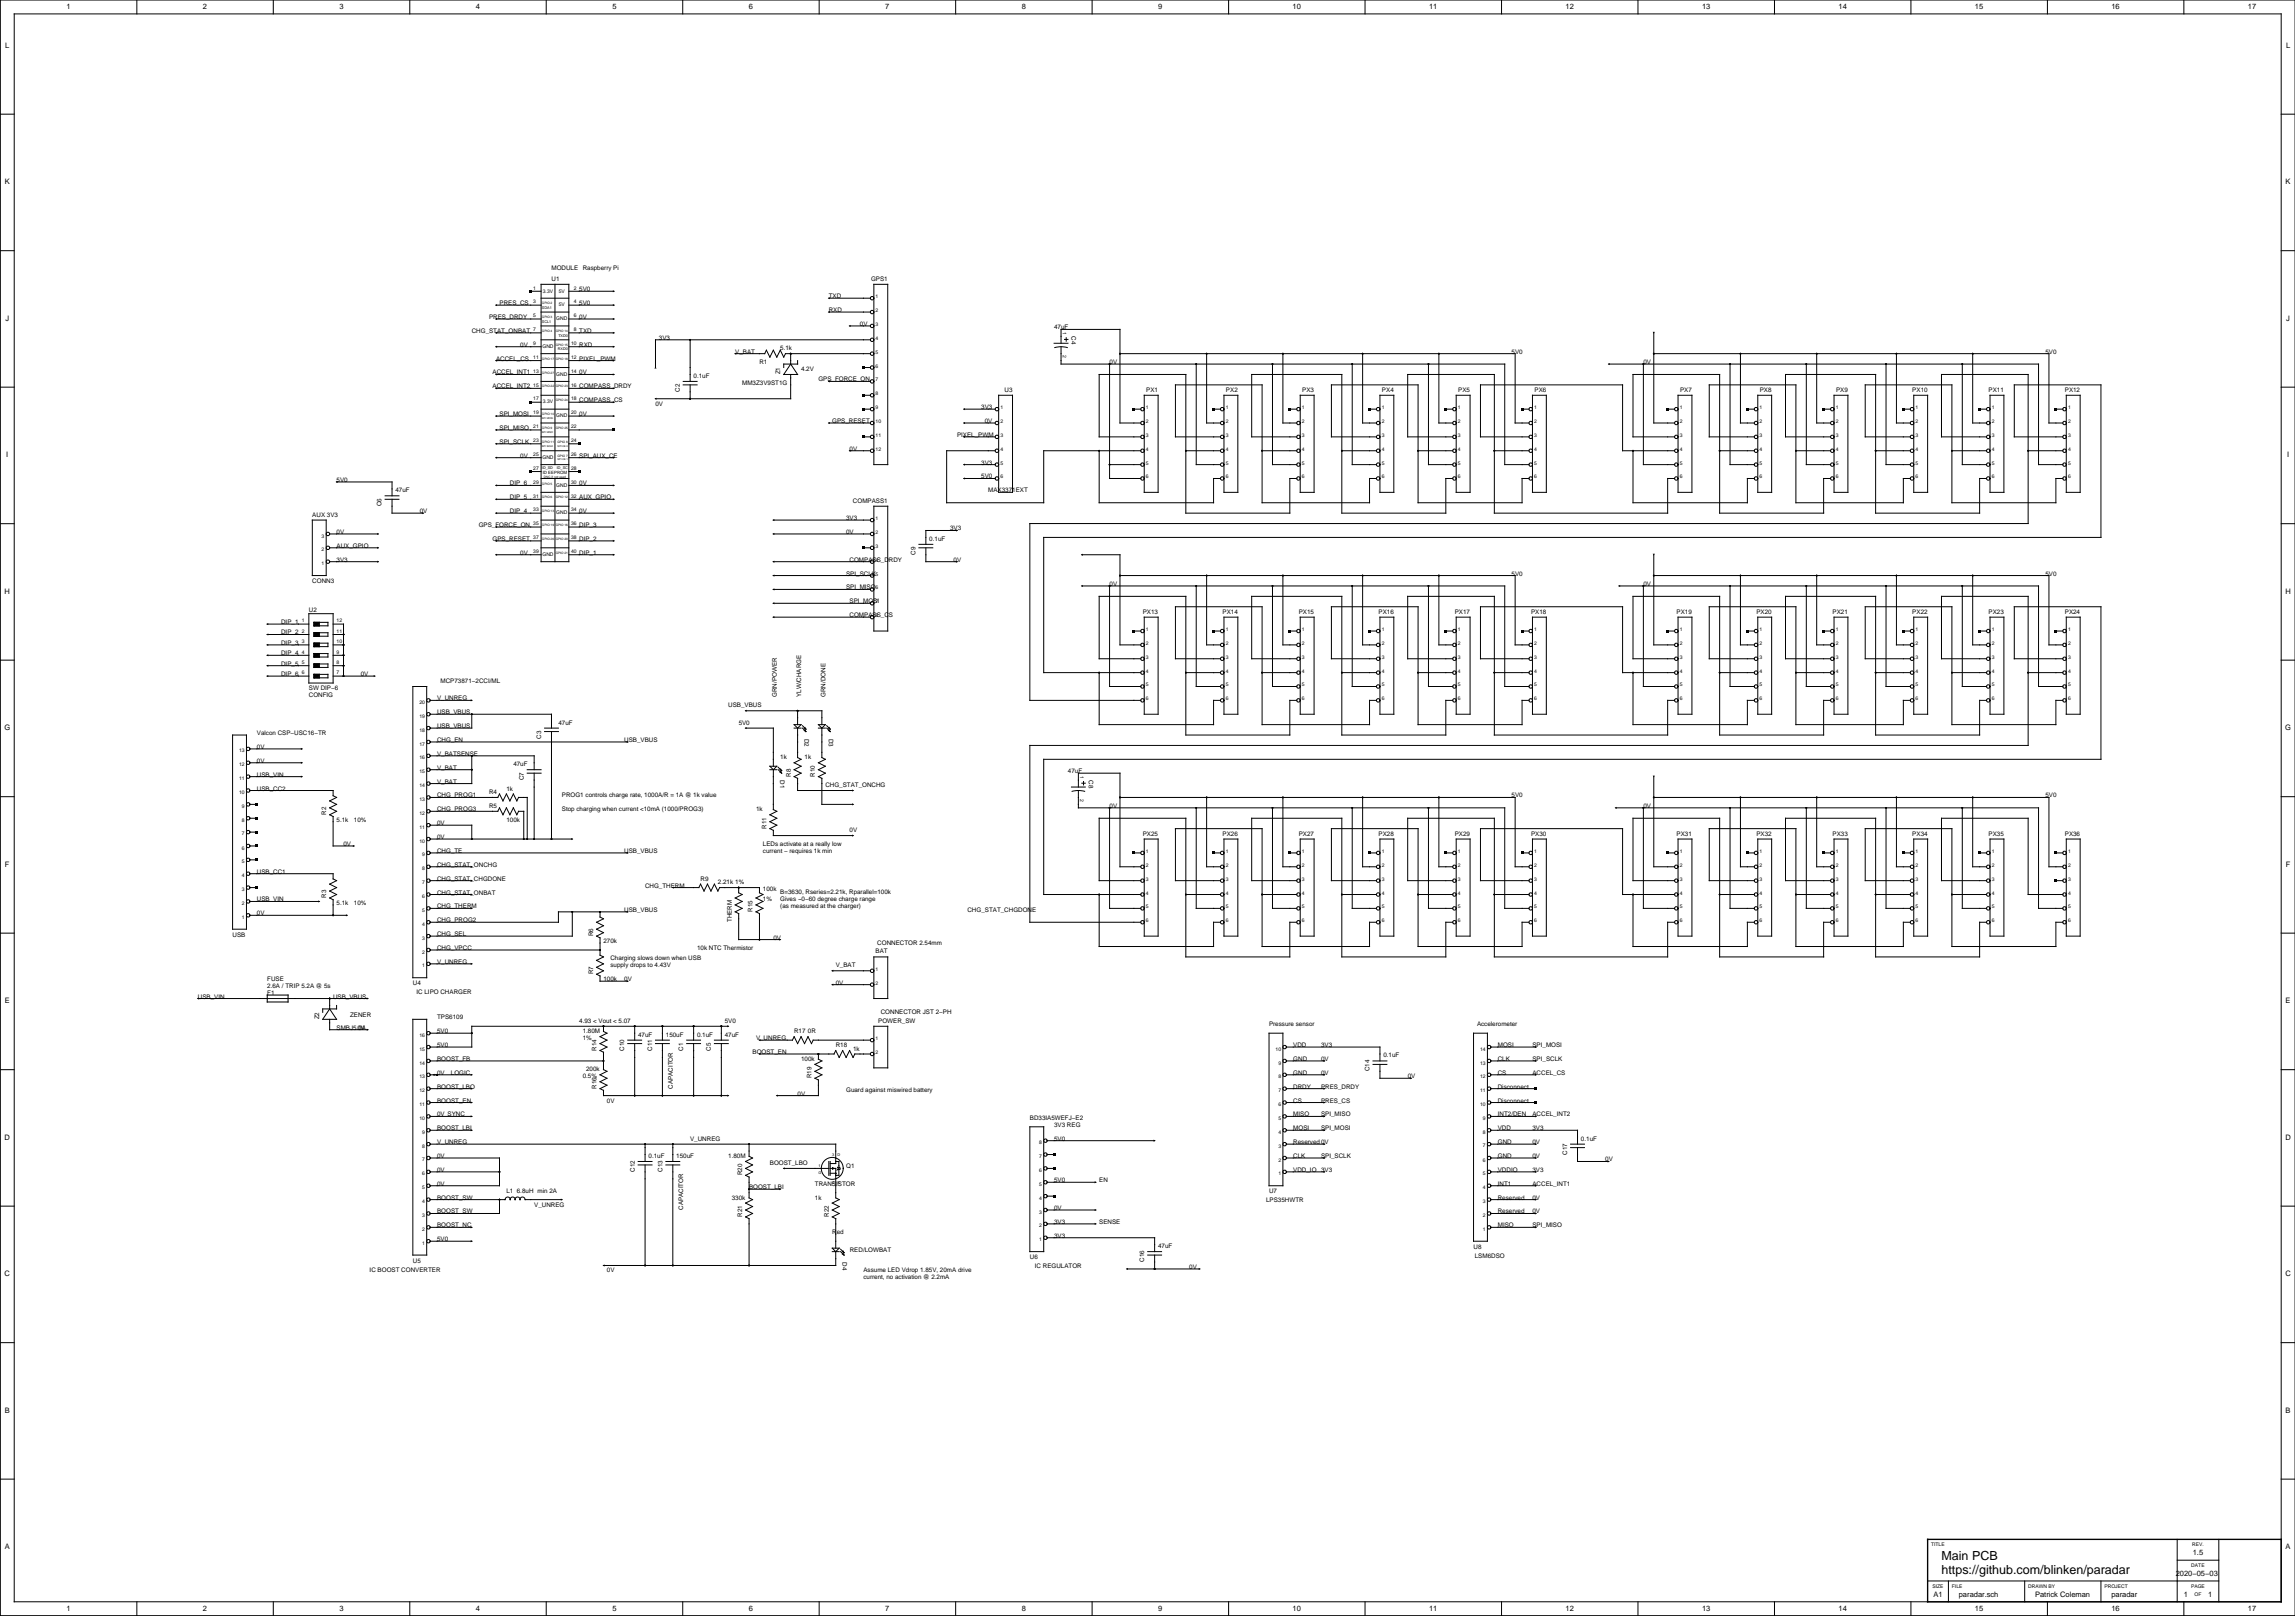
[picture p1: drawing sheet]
<svg xmlns="http://www.w3.org/2000/svg" width="1682mm" height="1184mm" viewBox="0 0 1682 1184" stroke-linecap="round" stroke-linejoin="round" font-family="sans-serif">
<defs><g id="words">
<g font-size="9.2">
<text x="1423" y="1143">Main PCB</text>
<text x="1423" y="1153">https://github.com/blinken/paradar</text>
</g>
<g font-size="5.5">
<text x="49" y="6">1</text>
<text x="149" y="6">2</text>
<text x="249" y="6">3</text>
<text x="349" y="6">4</text>
<text x="449" y="6">5</text>
<text x="549" y="6">6</text>
<text x="649" y="6">7</text>
<text x="749" y="6">8</text>
<text x="849" y="6">9</text>
<text x="947" y="6">10</text>
<text x="1047" y="6">11</text>
<text x="1147" y="6">12</text>
<text x="1247" y="6">13</text>
<text x="1347" y="6">14</text>
<text x="1447" y="6">15</text>
<text x="1547" y="6">16</text>
<text x="1647" y="6">17</text>
<text x="4" y="35">L</text>
<text x="1675" y="35">L</text>
<text x="4" y="135">K</text>
<text x="1675" y="135">K</text>
<text x="4" y="235">J</text>
<text x="1675" y="235">J</text>
<text x="5" y="335">I</text>
<text x="1676" y="335">I</text>
<text x="3" y="435">H</text>
<text x="1675" y="435">H</text>
<text x="3" y="535">G</text>
<text x="1675" y="535">G</text>
<text x="4" y="635">F</text>
<text x="1675" y="635">F</text>
<text x="4" y="735">E</text>
<text x="1675" y="735">E</text>
<text x="3" y="835">D</text>
<text x="1675" y="835">D</text>
<text x="3" y="935">C</text>
<text x="1675" y="935">C</text>
<text x="4" y="1035">B</text>
<text x="1675" y="1035">B</text>
<text x="4" y="1135">A</text>
<text x="1607" y="1139">1.5</text>
<text x="1675" y="1135">A</text>
<text x="1594" y="1155">2020−05−03</text>
<text x="1417" y="1170">A1</text>
<text x="1435" y="1170">paradar.sch</text>
<text x="1491" y="1170">Patrick Coleman</text>
<text x="1547" y="1170">paradar</text>
<text x="1600" y="1170">1</text>
<text x="1618" y="1170">1</text>
<text x="49" y="1180">1</text>
<text x="149" y="1180">2</text>
<text x="249" y="1180">3</text>
<text x="349" y="1180">4</text>
<text x="449" y="1180">5</text>
<text x="549" y="1180">6</text>
<text x="649" y="1180">7</text>
<text x="749" y="1180">8</text>
<text x="849" y="1180">9</text>
<text x="947" y="1180">10</text>
<text x="1047" y="1180">11</text>
<text x="1147" y="1180">12</text>
<text x="1247" y="1180">13</text>
<text x="1347" y="1180">14</text>
<text x="1447" y="1180">15</text>
<text x="1547" y="1180">16</text>
<text x="1647" y="1180">17</text>
</g>
<g font-size="4.6">
<text x="404" y="198">MODULE</text>
<text x="427" y="198">Raspberry Pi</text>
<text x="404" y="206">U1</text>
<text x="638" y="206">GPS1</text>
<text x="424" y="213">5V0</text>
<text x="607" y="218">TXD</text>
<text x="366" y="224">PRES_CS</text>
<text x="424" y="224">5V0</text>
<text x="358" y="234">PRES_DRDY</text>
<text x="424" y="234">0V</text>
<text x="607" y="229">RXD</text>
<text x="630" y="239">0V</text>
<text x="346" y="244">CHG_STAT_ONBAT</text>
<text x="424" y="244">TXD</text>
<text x="772" y="241">47uF</text>
<text x="483" y="249">3V3</text>
<text x="785" y="246" transform="rotate(90 785 246)">C4</text>
<text x="381" y="254">0V</text>
<text x="424" y="254">RXD</text>
<text x="572" y="257">5.1k</text>
<text x="539" y="259">V_BAT</text>
<text x="1108" y="259">5V0</text>
<text x="1499" y="259">5V0</text>
<text x="363" y="264">ACCEL_CS</text>
<text x="424" y="264">PIXEL_PWM</text>
<text x="557" y="267">R1</text>
<text x="813" y="267">0V</text>
<text x="1204" y="267">0V</text>
<text x="361" y="274">ACCEL_INT1</text>
<text x="424" y="274">0V</text>
<text x="572" y="274" transform="rotate(-90 572 274)">Z1</text>
<text x="587" y="272">4.2V</text>
<text x="508" y="277">0.1uF</text>
<text x="544" y="282">MM3Z3V9ST1G</text>
<text x="600" y="279">GPS_FORCE_ON</text>
<text x="361" y="285">ACCEL_INT2</text>
<text x="424" y="285">COMPASS_DRDY</text>
<text x="498" y="287" transform="rotate(-90 498 287)">C2</text>
<text x="736" y="287">U3</text>
<text x="840" y="287">PX1</text>
<text x="898" y="287">PX2</text>
<text x="954" y="287">PX3</text>
<text x="1013" y="287">PX4</text>
<text x="1069" y="287">PX5</text>
<text x="1124" y="287">PX6</text>
<text x="1231" y="287">PX7</text>
<text x="1290" y="287">PX8</text>
<text x="1345" y="287">PX9</text>
<text x="1401" y="287">PX10</text>
<text x="1457" y="287">PX11</text>
<text x="1513" y="287">PX12</text>
<text x="424" y="295">COMPASS_CS</text>
<text x="480" y="297">0V</text>
<text x="719" y="300">3V3</text>
<text x="366" y="305">SPI_MOSI</text>
<text x="424" y="305">0V</text>
<text x="610" y="310">GPS_RESET</text>
<text x="722" y="310">0V</text>
<text x="366" y="315">SPI_MISO</text>
<text x="701" y="320">PIXEL_PWM</text>
<text x="366" y="325">SPI_SCLK</text>
<text x="381" y="335">0V</text>
<text x="424" y="335">SPI_AUX_CE</text>
<text x="623" y="330">0V</text>
<text x="719" y="340">3V3</text>
<text x="247" y="353">5V0</text>
<text x="719" y="351">5V0</text>
<text x="374" y="356">DIP_6</text>
<text x="424" y="356">0V</text>
<text x="290" y="361">47uF</text>
<text x="374" y="366">DIP_5</text>
<text x="424" y="366">AUX_GPIO</text>
<text x="724" y="361">MAX3371EXT</text>
<text x="280" y="371" transform="rotate(-90 280 371)">C6</text>
<text x="625" y="368">COMPASS1</text>
<text x="308" y="376">0V</text>
<text x="374" y="376">DIP_4</text>
<text x="424" y="376">0V</text>
<text x="229" y="378">AUX 3V3</text>
<text x="620" y="381">3V3</text>
<text x="351" y="386">GPS_FORCE_ON</text>
<text x="424" y="386">DIP_3</text>
<text x="696" y="389">3V3</text>
<text x="247" y="391">0V</text>
<text x="620" y="391">0V</text>
<text x="247" y="401">AUX_GPIO</text>
<text x="361" y="396">GPS_RESET</text>
<text x="424" y="396">DIP_2</text>
<text x="681" y="396">0.1uF</text>
<text x="381" y="406">0V</text>
<text x="424" y="406">DIP_1</text>
<text x="671" y="406" transform="rotate(-90 671 406)">C9</text>
<text x="247" y="412">3V3</text>
<text x="623" y="412">COMPASS_DRDY</text>
<text x="699" y="412">0V</text>
<text x="620" y="422">SPI_SCLK</text>
<text x="1108" y="422">5V0</text>
<text x="1499" y="422">5V0</text>
<text x="229" y="427">CONN3</text>
<text x="620" y="432">SPI_MISO</text>
<text x="813" y="429">0V</text>
<text x="1204" y="429">0V</text>
<text x="623" y="442">SPI_MOSI</text>
<text x="226" y="448">U2</text>
<text x="837" y="450">PX13</text>
<text x="896" y="450">PX14</text>
<text x="952" y="450">PX15</text>
<text x="1010" y="450">PX16</text>
<text x="1066" y="450">PX17</text>
<text x="1122" y="450">PX18</text>
<text x="1229" y="450">PX19</text>
<text x="1287" y="450">PX20</text>
<text x="1343" y="450">PX21</text>
<text x="1401" y="450">PX22</text>
<text x="1457" y="450">PX23</text>
<text x="1513" y="450">PX24</text>
<text x="623" y="452">COMPASS_CS</text>
<text x="206" y="457">DIP_1</text>
<text x="206" y="465">DIP_2</text>
<text x="206" y="472">DIP_3</text>
<text x="206" y="480">DIP_4</text>
<text x="206" y="488">DIP_5</text>
<text x="206" y="495">DIP_6</text>
<text x="264" y="495">0V</text>
<text x="323" y="500">MCP73871−2CCI/ML</text>
<text x="226" y="505">SW DIP−6</text>
<text x="226" y="511">CONFIG</text>
<text x="320" y="513">V_UNREG</text>
<text x="569" y="511" transform="rotate(-90 569 511)">GRN/POWER</text>
<text x="587" y="511" transform="rotate(-90 587 511)">YLW/CHARGE</text>
<text x="605" y="511" transform="rotate(-90 605 511)">GRN/DONE</text>
<text x="534" y="518">USB_VBUS</text>
<text x="320" y="523">USB_VBUS</text>
<text x="320" y="533">USB_VBUS</text>
<text x="409" y="531">47uF</text>
<text x="541" y="531">5V0</text>
<text x="188" y="539">Valcon CSP−USC16−TR</text>
<text x="320" y="544">CHG_EN</text>
<text x="396" y="541" transform="rotate(-90 396 541)">C3</text>
<text x="457" y="544">USB_VBUS</text>
<text x="590" y="541" transform="rotate(90 590 541)">D2</text>
<text x="607" y="541" transform="rotate(90 607 541)">D3</text>
<text x="188" y="549">0V</text>
<text x="320" y="554">V_BATSENSE</text>
<text x="572" y="556">1k</text>
<text x="590" y="556">1k</text>
<text x="188" y="559">0V</text>
<text x="320" y="564">V_BAT</text>
<text x="376" y="561">47uF</text>
<text x="188" y="569">USB_VIN</text>
<text x="579" y="569" transform="rotate(-90 579 569)">R8</text>
<text x="597" y="569" transform="rotate(-90 597 569)">R10</text>
<text x="783" y="566">47uF</text>
<text x="320" y="574">V_BAT</text>
<text x="384" y="572" transform="rotate(-90 384 572)">C7</text>
<text x="572" y="572" transform="rotate(90 572 572)">D1</text>
<text x="798" y="572" transform="rotate(90 798 572)">C8</text>
<text x="188" y="579">USB_CC2</text>
<text x="358" y="582">R4</text>
<text x="371" y="579">1k</text>
<text x="605" y="577">CHG_STAT_ONCHG</text>
<text x="320" y="584">CHG_PROG1</text>
<text x="412" y="584">PROG1 controls charge rate, 1000A/R = 1A @ 1k value</text>
<text x="1108" y="584">5V0</text>
<text x="1499" y="584">5V0</text>
<text x="358" y="592">R5</text>
<text x="813" y="592">0V</text>
<text x="1204" y="592">0V</text>
<text x="239" y="597" transform="rotate(-90 239 597)">R2</text>
<text x="320" y="594">CHG_PROG3</text>
<text x="412" y="594">Stop charging when current &lt;10mA (1000/PROG3)</text>
<text x="554" y="594">1k</text>
<text x="247" y="602">5.1k</text>
<text x="259" y="602">10%</text>
<text x="320" y="605">0V</text>
<text x="371" y="602">100k</text>
<text x="562" y="607" transform="rotate(-90 562 607)">R11</text>
<text x="623" y="610">0V</text>
<text x="320" y="615">0V</text>
<text x="837" y="612">PX25</text>
<text x="896" y="612">PX26</text>
<text x="952" y="612">PX27</text>
<text x="1010" y="612">PX28</text>
<text x="1066" y="612">PX29</text>
<text x="1122" y="612">PX30</text>
<text x="1229" y="612">PX31</text>
<text x="1287" y="612">PX32</text>
<text x="1343" y="612">PX33</text>
<text x="1401" y="612">PX34</text>
<text x="1457" y="612">PX35</text>
<text x="1513" y="612">PX36</text>
<text x="252" y="620">0V</text>
<text x="559" y="620">LEDs activate at a really low</text>
<text x="320" y="625">CHG_TE</text>
<text x="457" y="625">USB_VBUS</text>
<text x="559" y="625">current − requires 1k min</text>
<text x="320" y="635">CHG_STAT_ONCHG</text>
<text x="188" y="640">USB_CC1</text>
<text x="320" y="645">CHG_STAT_CHGDONE</text>
<text x="513" y="645">R9</text>
<text x="526" y="648">2.21k 1%</text>
<text x="473" y="650">CHG_THERM</text>
<text x="559" y="653">100k</text>
<text x="239" y="658" transform="rotate(-90 239 658)">R3</text>
<text x="320" y="655">CHG_STAT_ONBAT</text>
<text x="572" y="655">B=3630, Rseries=2.21k, Rparallel=100k</text>
<text x="188" y="660">USB_VIN</text>
<text x="247" y="663">5.1k</text>
<text x="259" y="663">10%</text>
<text x="320" y="666">CHG_THERM</text>
<text x="559" y="660">1%</text>
<text x="572" y="660">Gives ~0−60 degree charge range</text>
<text x="572" y="666">(as measured at the charger)</text>
<text x="188" y="671">0V</text>
<text x="457" y="668">USB_VBUS</text>
<text x="551" y="668" transform="rotate(-90 551 668)">R15</text>
<text x="709" y="668">CHG_STAT_CHGDONE</text>
<text x="320" y="676">CHG_PROG2</text>
<text x="536" y="676" transform="rotate(-90 536 676)">THERM</text>
<text x="170" y="686">USB</text>
<text x="320" y="686">CHG_SEL</text>
<text x="435" y="686" transform="rotate(-90 435 686)">R6</text>
<text x="567" y="688">0V</text>
<text x="320" y="696">CHG_VPCC</text>
<text x="442" y="691">270k</text>
<text x="511" y="696">10k NTC Thermistor</text>
<text x="643" y="692">CONNECTOR 2.54mm</text>
<text x="642" y="699">BAT</text>
<text x="320" y="706">V_UNREG</text>
<text x="447" y="703">Charging slows down when USB</text>
<text x="435" y="714" transform="rotate(-90 435 714)">R7</text>
<text x="447" y="709">supply drops to 4.43V</text>
<text x="612" y="709">V_BAT</text>
<text x="196" y="719">FUSE</text>
<text x="442" y="719">100k</text>
<text x="457" y="719">0V</text>
<text x="196" y="724">2.6A / TRIP 5.2A @ 5s</text>
<text x="303" y="722">U4</text>
<text x="612" y="721">0V</text>
<text x="145" y="732">USB_VIN</text>
<text x="196" y="729">F1</text>
<text x="244" y="732">USB_VBUS</text>
<text x="305" y="728">IC LIPO CHARGER</text>
<text x="645" y="743">CONNECTOR JST 2−PH</text>
<text x="234" y="747" transform="rotate(-90 234 747)">Z2</text>
<text x="256" y="745">ZENER</text>
<text x="320" y="747">TPS6109</text>
<text x="424" y="749">4.93 &lt; Vout &lt; 5.07</text>
<text x="531" y="749">5V0</text>
<text x="644" y="749">POWER_SW</text>
<text x="247" y="754">SMBJ5.0A</text>
<text x="262" y="754">0V</text>
<text x="930" y="752">Pressure sensor</text>
<text x="1082" y="752">Accelerometer</text>
<text x="320" y="757">5V0</text>
<text x="427" y="757">1.80M</text>
<text x="468" y="759">47uF</text>
<text x="488" y="759">150uF</text>
<text x="511" y="759">0.1uF</text>
<text x="531" y="759">47uF</text>
<text x="582" y="757">R17</text>
<text x="592" y="757">0R</text>
<text x="320" y="767">5V0</text>
<text x="427" y="762">1%</text>
<text x="554" y="762">V_UNREG</text>
<text x="612" y="767">R18</text>
<text x="948" y="767">VDD</text>
<text x="968" y="767">3V3</text>
<text x="1098" y="767">MOSI</text>
<text x="1123" y="767">SPI_MOSI</text>
<text x="437" y="770" transform="rotate(-90 437 770)">R14</text>
<text x="457" y="770" transform="rotate(-90 457 770)">C10</text>
<text x="478" y="770" transform="rotate(-90 478 770)">C11</text>
<text x="501" y="770" transform="rotate(-90 501 770)">C1</text>
<text x="521" y="770" transform="rotate(-90 521 770)">C5</text>
<text x="551" y="772">BOOST_EN</text>
<text x="625" y="770">1k</text>
<text x="320" y="777">BOOST_FB</text>
<text x="587" y="777">100k</text>
<text x="948" y="777">GND</text>
<text x="968" y="777">0V</text>
<text x="1014" y="775">0.1uF</text>
<text x="1098" y="777">CLK</text>
<text x="1123" y="777">SPI_SCLK</text>
<text x="430" y="785">200k</text>
<text x="1004" y="785" transform="rotate(-90 1004 785)">C14</text>
<text x="320" y="787">0V</text>
<text x="330" y="787">LOGIC</text>
<text x="427" y="790">0.5%</text>
<text x="595" y="790" transform="rotate(-90 595 790)">R19</text>
<text x="948" y="787">GND</text>
<text x="968" y="787">0V</text>
<text x="1031" y="790">0V</text>
<text x="1098" y="787">CS</text>
<text x="1123" y="787">ACCEL_CS</text>
<text x="320" y="798">BOOST_LBO</text>
<text x="437" y="798" transform="rotate(-90 437 798)">R16</text>
<text x="493" y="798" transform="rotate(-90 493 798)">CAPACITOR</text>
<text x="948" y="798">DRDY</text>
<text x="968" y="798">PRES_DRDY</text>
<text x="1098" y="798">Disconnect</text>
<text x="584" y="803">0V</text>
<text x="620" y="800">Guard against miswired battery</text>
<text x="320" y="808">BOOST_EN</text>
<text x="445" y="808">0V</text>
<text x="948" y="808">CS</text>
<text x="968" y="808">PRES_CS</text>
<text x="1098" y="808">Disconnect</text>
<text x="320" y="818">0V SYNC</text>
<text x="755" y="820">BD33IA5WEFJ−E2</text>
<text x="948" y="818">MISO</text>
<text x="968" y="818">SPI_MISO</text>
<text x="1098" y="818">INT2/DEN</text>
<text x="1123" y="818">ACCEL_INT2</text>
<text x="772" y="826">3V3 REG</text>
<text x="320" y="828">BOOST_LBI</text>
<text x="948" y="828">MOSI</text>
<text x="968" y="828">SPI_MOSI</text>
<text x="1098" y="828">VDD</text>
<text x="1123" y="828">3V3</text>
<text x="320" y="838">V_UNREG</text>
<text x="506" y="836">V_UNREG</text>
<text x="772" y="836">5V0</text>
<text x="948" y="838">Reserved0V</text>
<text x="1098" y="838">GND</text>
<text x="1123" y="838">0V</text>
<text x="1158" y="836">0.1uF</text>
<text x="1148" y="846" transform="rotate(-90 1148 846)">C17</text>
<text x="320" y="848">0V</text>
<text x="475" y="848">0.1uF</text>
<text x="496" y="848">150uF</text>
<text x="534" y="848">1.80M</text>
<text x="948" y="848">CLK</text>
<text x="968" y="848">SPI_SCLK</text>
<text x="1098" y="848">GND</text>
<text x="1123" y="848">0V</text>
<text x="1176" y="851">0V</text>
<text x="564" y="853">BOOST_LBO</text>
<text x="620" y="856">Q1</text>
<text x="320" y="859">0V</text>
<text x="465" y="859" transform="rotate(-90 465 859)">C12</text>
<text x="485" y="859" transform="rotate(-90 485 859)">C13</text>
<text x="544" y="861" transform="rotate(-90 544 861)">R20</text>
<text x="948" y="859">VDD_IO</text>
<text x="968" y="859">3V3</text>
<text x="1098" y="859">VDDIO</text>
<text x="1123" y="859">3V3</text>
<text x="320" y="869">0V</text>
<text x="597" y="869">TRANSISTOR</text>
<text x="772" y="866">5V0</text>
<text x="805" y="866">EN</text>
<text x="1098" y="869">INT1</text>
<text x="1123" y="869">ACCEL_INT1</text>
<text x="371" y="874">L1</text>
<text x="379" y="874">6.8uH min 2A</text>
<text x="549" y="871">BOOST_LBI</text>
<text x="930" y="874">U7</text>
<text x="320" y="879">BOOST_SW</text>
<text x="536" y="879">330k</text>
<text x="597" y="879">1k</text>
<text x="928" y="881">LPS35HWTR</text>
<text x="1098" y="879">Reserved</text>
<text x="1123" y="879">0V</text>
<text x="391" y="884">V_UNREG</text>
<text x="501" y="886" transform="rotate(-90 501 886)">CAPACITOR</text>
<text x="772" y="886">0V</text>
<text x="320" y="889">BOOST_SW</text>
<text x="544" y="892" transform="rotate(-90 544 892)">R21</text>
<text x="607" y="892" transform="rotate(-90 607 892)">R22</text>
<text x="1098" y="889">Reserved</text>
<text x="1123" y="889">0V</text>
<text x="320" y="899">BOOST_NC</text>
<text x="772" y="897">3V3</text>
<text x="805" y="897">SENSE</text>
<text x="1098" y="899">MISO</text>
<text x="1123" y="899">SPI_MISO</text>
<text x="610" y="904">Red</text>
<text x="320" y="909">5V0</text>
<text x="772" y="907">3V3</text>
<text x="623" y="918">RED/LOWBAT</text>
<text x="849" y="914">47uF</text>
<text x="1080" y="915">U8</text>
<text x="755" y="923">U6</text>
<text x="1081" y="921">LSM6DSO</text>
<text x="303" y="925">U5</text>
<text x="617" y="925" transform="rotate(90 617 925)">D4</text>
<text x="758" y="929">IC REGULATOR</text>
<text x="838" y="925" transform="rotate(-90 838 925)">C16</text>
<text x="871" y="930">0V</text>
<text x="271" y="932">IC BOOST CONVERTER</text>
<text x="445" y="932">0V</text>
<text x="633" y="932">Assume LED Vdrop 1.85V, 20mA drive</text>
<text x="633" y="937">current, no activation @ 2.2mA</text>
</g>
<g font-size="3.7">
<text x="391" y="212">1</text>
<text x="398" y="214">3.3V</text>
<text x="409" y="214">5V</text>
<text x="420" y="212">2</text>
<text x="642" y="218">1</text>
<text x="391" y="222">3</text>
<text x="409" y="224">5V</text>
<text x="420" y="222">4</text>
<text x="391" y="232">5</text>
<text x="420" y="232">6</text>
<text x="642" y="229">2</text>
<text x="408" y="235">GND</text>
<text x="642" y="239">3</text>
<text x="391" y="243">7</text>
<text x="420" y="243">8</text>
<text x="779" y="243" transform="rotate(90 779 243)">1</text>
<text x="642" y="249">4</text>
<text x="391" y="253">9</text>
<text x="397" y="255">GND</text>
<text x="418" y="253">10</text>
<text x="391" y="263">11</text>
<text x="418" y="263">12</text>
<text x="642" y="259">5</text>
<text x="779" y="260" transform="rotate(90 779 260)">2</text>
<text x="642" y="269">6</text>
<text x="391" y="273">13</text>
<text x="408" y="275">GND</text>
<text x="418" y="273">14</text>
<text x="642" y="279">7</text>
<text x="391" y="283">15</text>
<text x="418" y="283">16</text>
<text x="391" y="293">17</text>
<text x="418" y="293">18</text>
<text x="642" y="290">8</text>
<text x="398" y="296">3.3V</text>
<text x="642" y="300">9</text>
<text x="733" y="300">1</text>
<text x="840" y="300">1</text>
<text x="898" y="300">1</text>
<text x="954" y="300">1</text>
<text x="1012" y="300">1</text>
<text x="1068" y="300">1</text>
<text x="1124" y="300">1</text>
<text x="1231" y="300">1</text>
<text x="1289" y="300">1</text>
<text x="1345" y="300">1</text>
<text x="1404" y="300">1</text>
<text x="1459" y="300">1</text>
<text x="1515" y="300">1</text>
<text x="391" y="304">19</text>
<text x="408" y="306">GND</text>
<text x="418" y="304">20</text>
<text x="642" y="310">10</text>
<text x="733" y="310">2</text>
<text x="840" y="310">2</text>
<text x="898" y="310">2</text>
<text x="954" y="310">2</text>
<text x="1012" y="310">2</text>
<text x="1068" y="310">2</text>
<text x="1124" y="310">2</text>
<text x="1231" y="310">2</text>
<text x="1289" y="310">2</text>
<text x="1345" y="310">2</text>
<text x="1404" y="310">2</text>
<text x="1459" y="310">2</text>
<text x="1515" y="310">2</text>
<text x="391" y="314">21</text>
<text x="418" y="314">22</text>
<text x="391" y="324">23</text>
<text x="418" y="324">24</text>
<text x="642" y="320">11</text>
<text x="733" y="320">3</text>
<text x="840" y="320">3</text>
<text x="898" y="320">3</text>
<text x="954" y="320">3</text>
<text x="1012" y="320">3</text>
<text x="1068" y="320">3</text>
<text x="1124" y="320">3</text>
<text x="1231" y="320">3</text>
<text x="1289" y="320">3</text>
<text x="1345" y="320">3</text>
<text x="1404" y="320">3</text>
<text x="1459" y="320">3</text>
<text x="1515" y="320">3</text>
<text x="391" y="334">25</text>
<text x="418" y="334">26</text>
<text x="642" y="330">12</text>
<text x="733" y="330">4</text>
<text x="840" y="330">4</text>
<text x="898" y="330">4</text>
<text x="954" y="330">4</text>
<text x="1012" y="330">4</text>
<text x="1068" y="330">4</text>
<text x="1124" y="330">4</text>
<text x="1231" y="330">4</text>
<text x="1289" y="330">4</text>
<text x="1345" y="330">4</text>
<text x="1404" y="330">4</text>
<text x="1459" y="330">4</text>
<text x="1515" y="330">4</text>
<text x="397" y="336">GND</text>
<text x="733" y="340">5</text>
<text x="840" y="340">5</text>
<text x="898" y="340">5</text>
<text x="954" y="340">5</text>
<text x="1012" y="340">5</text>
<text x="1068" y="340">5</text>
<text x="1124" y="340">5</text>
<text x="1231" y="340">5</text>
<text x="1289" y="340">5</text>
<text x="1345" y="340">5</text>
<text x="1404" y="340">5</text>
<text x="1459" y="340">5</text>
<text x="1515" y="340">5</text>
<text x="391" y="344">27</text>
<text x="418" y="344">28</text>
<text x="733" y="351">6</text>
<text x="840" y="351">6</text>
<text x="898" y="351">6</text>
<text x="954" y="351">6</text>
<text x="1012" y="351">6</text>
<text x="1068" y="351">6</text>
<text x="1124" y="351">6</text>
<text x="1231" y="351">6</text>
<text x="1289" y="351">6</text>
<text x="1345" y="351">6</text>
<text x="1404" y="351">6</text>
<text x="1459" y="351">6</text>
<text x="1515" y="351">6</text>
<text x="391" y="354">29</text>
<text x="408" y="357">GND</text>
<text x="418" y="354">30</text>
<text x="391" y="365">31</text>
<text x="418" y="365">32</text>
<text x="391" y="375">33</text>
<text x="408" y="377">GND</text>
<text x="418" y="375">34</text>
<text x="642" y="381">1</text>
<text x="391" y="385">35</text>
<text x="418" y="385">36</text>
<text x="236" y="394">3</text>
<text x="391" y="395">37</text>
<text x="418" y="395">38</text>
<text x="642" y="391">2</text>
<text x="642" y="401">3</text>
<text x="236" y="404">2</text>
<text x="391" y="405">39</text>
<text x="397" y="407">GND</text>
<text x="418" y="405">40</text>
<text x="642" y="412">4</text>
<text x="236" y="414">1</text>
<text x="642" y="422">5</text>
<text x="642" y="432">6</text>
<text x="642" y="442">7</text>
<text x="221" y="456">1</text>
<text x="247" y="456">12</text>
<text x="642" y="452">8</text>
<text x="221" y="464">2</text>
<text x="247" y="464">11</text>
<text x="840" y="462">1</text>
<text x="898" y="462">1</text>
<text x="954" y="462">1</text>
<text x="1012" y="462">1</text>
<text x="1068" y="462">1</text>
<text x="1124" y="462">1</text>
<text x="1231" y="462">1</text>
<text x="1289" y="462">1</text>
<text x="1345" y="462">1</text>
<text x="1404" y="462">1</text>
<text x="1459" y="462">1</text>
<text x="1515" y="462">1</text>
<text x="221" y="471">3</text>
<text x="247" y="471">10</text>
<text x="840" y="472">2</text>
<text x="898" y="472">2</text>
<text x="954" y="472">2</text>
<text x="1012" y="472">2</text>
<text x="1068" y="472">2</text>
<text x="1124" y="472">2</text>
<text x="1231" y="472">2</text>
<text x="1289" y="472">2</text>
<text x="1345" y="472">2</text>
<text x="1404" y="472">2</text>
<text x="1459" y="472">2</text>
<text x="1515" y="472">2</text>
<text x="221" y="479">4</text>
<text x="247" y="479">9</text>
<text x="840" y="483">3</text>
<text x="898" y="483">3</text>
<text x="954" y="483">3</text>
<text x="1012" y="483">3</text>
<text x="1068" y="483">3</text>
<text x="1124" y="483">3</text>
<text x="1231" y="483">3</text>
<text x="1289" y="483">3</text>
<text x="1345" y="483">3</text>
<text x="1404" y="483">3</text>
<text x="1459" y="483">3</text>
<text x="1515" y="483">3</text>
<text x="221" y="486">5</text>
<text x="247" y="486">8</text>
<text x="221" y="494">6</text>
<text x="247" y="494">7</text>
<text x="840" y="493">4</text>
<text x="898" y="493">4</text>
<text x="954" y="493">4</text>
<text x="1012" y="493">4</text>
<text x="1068" y="493">4</text>
<text x="1124" y="493">4</text>
<text x="1231" y="493">4</text>
<text x="1289" y="493">4</text>
<text x="1345" y="493">4</text>
<text x="1404" y="493">4</text>
<text x="1459" y="493">4</text>
<text x="1515" y="493">4</text>
<text x="840" y="503">5</text>
<text x="898" y="503">5</text>
<text x="954" y="503">5</text>
<text x="1012" y="503">5</text>
<text x="1068" y="503">5</text>
<text x="1124" y="503">5</text>
<text x="1231" y="503">5</text>
<text x="1289" y="503">5</text>
<text x="1345" y="503">5</text>
<text x="1404" y="503">5</text>
<text x="1459" y="503">5</text>
<text x="1515" y="503">5</text>
<text x="307" y="516">20</text>
<text x="840" y="513">6</text>
<text x="898" y="513">6</text>
<text x="954" y="513">6</text>
<text x="1012" y="513">6</text>
<text x="1068" y="513">6</text>
<text x="1124" y="513">6</text>
<text x="1231" y="513">6</text>
<text x="1289" y="513">6</text>
<text x="1345" y="513">6</text>
<text x="1404" y="513">6</text>
<text x="1459" y="513">6</text>
<text x="1515" y="513">6</text>
<text x="307" y="526">19</text>
<text x="307" y="536">18</text>
<text x="175" y="551">13</text>
<text x="307" y="546">17</text>
<text x="307" y="556">16</text>
<text x="175" y="561">12</text>
<text x="307" y="567">15</text>
<text x="791" y="568" transform="rotate(90 791 568)">1</text>
<text x="175" y="572">11</text>
<text x="175" y="582">10</text>
<text x="307" y="577">14</text>
<text x="307" y="587">13</text>
<text x="791" y="585" transform="rotate(90 791 585)">2</text>
<text x="177" y="592">9</text>
<text x="307" y="597">12</text>
<text x="177" y="602">8</text>
<text x="307" y="607">11</text>
<text x="177" y="612">7</text>
<text x="307" y="617">10</text>
<text x="177" y="622">6</text>
<text x="309" y="627">9</text>
<text x="840" y="625">1</text>
<text x="898" y="625">1</text>
<text x="954" y="625">1</text>
<text x="1012" y="625">1</text>
<text x="1068" y="625">1</text>
<text x="1124" y="625">1</text>
<text x="1231" y="625">1</text>
<text x="1289" y="625">1</text>
<text x="1345" y="625">1</text>
<text x="1404" y="625">1</text>
<text x="1459" y="625">1</text>
<text x="1515" y="625">1</text>
<text x="177" y="632">5</text>
<text x="840" y="635">2</text>
<text x="898" y="635">2</text>
<text x="954" y="635">2</text>
<text x="1012" y="635">2</text>
<text x="1068" y="635">2</text>
<text x="1124" y="635">2</text>
<text x="1231" y="635">2</text>
<text x="1289" y="635">2</text>
<text x="1345" y="635">2</text>
<text x="1404" y="635">2</text>
<text x="1459" y="635">2</text>
<text x="1515" y="635">2</text>
<text x="309" y="638">8</text>
<text x="177" y="643">4</text>
<text x="309" y="648">7</text>
<text x="840" y="645">3</text>
<text x="898" y="645">3</text>
<text x="954" y="645">3</text>
<text x="1012" y="645">3</text>
<text x="1068" y="645">3</text>
<text x="1124" y="645">3</text>
<text x="1231" y="645">3</text>
<text x="1289" y="645">3</text>
<text x="1345" y="645">3</text>
<text x="1404" y="645">3</text>
<text x="1459" y="645">3</text>
<text x="1515" y="645">3</text>
<text x="177" y="653">3</text>
<text x="309" y="658">6</text>
<text x="840" y="655">4</text>
<text x="898" y="655">4</text>
<text x="954" y="655">4</text>
<text x="1012" y="655">4</text>
<text x="1068" y="655">4</text>
<text x="1124" y="655">4</text>
<text x="1231" y="655">4</text>
<text x="1289" y="655">4</text>
<text x="1345" y="655">4</text>
<text x="1404" y="655">4</text>
<text x="1459" y="655">4</text>
<text x="1515" y="655">4</text>
<text x="177" y="663">2</text>
<text x="840" y="666">5</text>
<text x="898" y="666">5</text>
<text x="954" y="666">5</text>
<text x="1012" y="666">5</text>
<text x="1068" y="666">5</text>
<text x="1124" y="666">5</text>
<text x="1231" y="666">5</text>
<text x="1289" y="666">5</text>
<text x="1345" y="666">5</text>
<text x="1404" y="666">5</text>
<text x="1459" y="666">5</text>
<text x="1515" y="666">5</text>
<text x="309" y="668">5</text>
<text x="177" y="673">1</text>
<text x="840" y="676">6</text>
<text x="898" y="676">6</text>
<text x="954" y="676">6</text>
<text x="1012" y="676">6</text>
<text x="1068" y="676">6</text>
<text x="1124" y="676">6</text>
<text x="1231" y="676">6</text>
<text x="1289" y="676">6</text>
<text x="1345" y="676">6</text>
<text x="1404" y="676">6</text>
<text x="1459" y="676">6</text>
<text x="1515" y="676">6</text>
<text x="309" y="678">4</text>
<text x="309" y="688">3</text>
<text x="309" y="699">2</text>
<text x="309" y="709">1</text>
<text x="642" y="711">1</text>
<text x="642" y="721">2</text>
<text x="307" y="760">16</text>
<text x="642" y="762">1</text>
<text x="307" y="770">15</text>
<text x="642" y="772">2</text>
<text x="935" y="770">10</text>
<text x="1085" y="770">14</text>
<text x="307" y="780">14</text>
<text x="937" y="780">9</text>
<text x="1085" y="780">13</text>
<text x="307" y="790">13</text>
<text x="937" y="790">8</text>
<text x="1085" y="790">12</text>
<text x="307" y="800">12</text>
<text x="937" y="800">7</text>
<text x="1085" y="800">11</text>
<text x="307" y="810">11</text>
<text x="937" y="810">6</text>
<text x="1085" y="810">10</text>
<text x="307" y="821">10</text>
<text x="937" y="820">5</text>
<text x="1087" y="821">9</text>
<text x="309" y="831">9</text>
<text x="937" y="831">4</text>
<text x="1087" y="831">8</text>
<text x="761" y="838">8</text>
<text x="309" y="841">8</text>
<text x="937" y="841">3</text>
<text x="1087" y="841">7</text>
<text x="309" y="851">7</text>
<text x="761" y="848">7</text>
<text x="937" y="851">2</text>
<text x="1087" y="851">6</text>
<text x="309" y="861">6</text>
<text x="761" y="859">6</text>
<text x="937" y="861">1</text>
<text x="1087" y="861">5</text>
<text x="761" y="869">5</text>
<text x="309" y="871">5</text>
<text x="1087" y="871">4</text>
<text x="309" y="881">4</text>
<text x="761" y="879">4</text>
<text x="1087" y="881">3</text>
<text x="309" y="892">3</text>
<text x="761" y="889">3</text>
<text x="1087" y="892">2</text>
<text x="761" y="899">2</text>
<text x="309" y="902">2</text>
<text x="1087" y="902">1</text>
<text x="309" y="912">1</text>
<text x="761" y="909">1</text>
<text x="1415" y="1133">TITLE</text>
<text x="1606" y="1133">REV.</text>
<text x="1606" y="1148">DATE</text>
<text x="1416" y="1163">SIZE</text>
<text x="1430" y="1163">FILE</text>
<text x="1486" y="1163">DRAWN BY</text>
<text x="1542" y="1163">PROJECT</text>
<text x="1606" y="1163">PAGE</text>
<text x="1608" y="1169">OF</text>
</g>
<text font-size="3.2" x="398" y="347">ID EEPROM</text>
<g font-size="2.8">
<text x="397" y="226">SDA1</text>
<text x="397" y="236">SCL1</text>
<text x="409" y="247">TXD0</text>
<text x="409" y="257">RXD0</text>
<text x="397" y="344">ID_SD</text>
<text x="408" y="344">ID_SC</text>
<text x="610" y="847">3</text>
<text x="614" y="847">D</text>
<text x="600" y="855">1</text>
<text x="600" y="860">G</text>
<text x="610" y="867">2</text>
<text x="614" y="867">S</text>
</g>
<g font-size="2.3">
<text x="397" y="223">GPIO 2</text>
<text x="397" y="233">GPIO 3</text>
<text x="397" y="243">GPIO 4</text>
<text x="407" y="243">GPIO 14</text>
<text x="407" y="253">GPIO 15</text>
<text x="397" y="264">GPIO 17</text>
<text x="407" y="264">GPIO 18</text>
<text x="397" y="274">GPIO 27</text>
<text x="397" y="284">GPIO 22</text>
<text x="407" y="284">GPIO 23</text>
<text x="407" y="294">GPIO 24</text>
<text x="397" y="304">GPIO 10</text>
<text x="397" y="314">GPIO 9</text>
<text x="407" y="314">GPIO 25</text>
<text x="397" y="325">GPIO 11</text>
<text x="409" y="325">GPIO 8</text>
<text x="409" y="335">GPIO 7</text>
<text x="399" y="350">DNC if not used</text>
<text x="397" y="355">GPIO 5</text>
<text x="397" y="365">GPIO 6</text>
<text x="407" y="365">GPIO 12</text>
<text x="397" y="375">GPIO 13</text>
<text x="397" y="385">GPIO 19</text>
<text x="407" y="385">GPIO 16</text>
<text x="397" y="396">GPIO 26</text>
<text x="407" y="396">GPIO 20</text>
<text x="407" y="406">GPIO 21</text>
</g>
<g font-size="1.8">
<text x="397" y="307">SPI MOSI</text>
<text x="397" y="317">SPI MISO</text>
<text x="397" y="327">SPI SCLK</text>
<text x="409" y="327">SPI CE 0</text>
<text x="409" y="337">SPI CE 1</text>
</g>
</g></defs>
<g fill="none" stroke="#000" stroke-width=".73">
<path d="M0 0h1682v1184h-1682zM10 10h1662v1164h-1662zM100 0v10M200 0v10M300 0v10M400 0v10M500 0v10M600 0v10M700 0v10M800 0v10M900 0v10M1000 0v10"/>
<path d="M1100 0v10M1200 0v10M1300 0v10M1400 0v10M1500 0v10M1600 0v10M0 84h10M1672 84h10M0 184h10M1672 184h10M389 213h7M396 218h21"/>
<path d="M396 208h21v204h-21zM407 208v132M417 213h33M607 218h31M640 208h10v132h-10zM363 224h33M363 234h33M396 229h21M396 239h21M417 224h33M417 234h33M607 229h31"/>
<path d="M623 239h15M363 254h33M363 244h33M396 249h21M396 259h21M417 254h33M417 244h33M506 249v30M539 259h21l2-2 2 5 3-5 2 5 3-5 2 5 2-3h62M579 259v8M638 249h-158v20M772 251h11"/>
<path d="M773 255l4-1 5 1M777 251v-10h44v69h15M777 254v13h326v73h17M780 249h3M781 247v3M821 259h289v51h10M884 259v51h10M940 259v51h10M998 259v51h11M1054 259v51h11M1212 259h289v51h11M1212 244v66h15"/>
<path d="M1275 259v51h10M1331 259v51h10M1390 259v51h10M1446 259v51h10M363 274h33M363 264h33M396 269h21M396 279h21M417 274h33M417 264h33M501 279h10M579 274v18h-99"/>
<path d="M579 267l5 7h-10zM584 264v3h-10v2M607 279h31M633 269h5M813 267v84h23M877 267v73h17M932 267v73h18M991 267v73h18M1047 267v73h18M1179 267h315v73h18M1204 267v73h23M1268 267v73h17"/>
<path d="M1324 267v73h17M1382 267v73h18M1438 267v73h18M0 284h10M363 285h33M389 295h7M396 290h21M396 300h21M417 285h33M417 295h33M501 282h10M506 282v10"/>
<path d="M633 290h5M633 300h5M706 300h23M732 290h10v71h-10zM831 300h5M838 290h11v71h-11zM889 300h5M897 290h10v71h-10zM945 300h5M953 290h10v71h-10zM1004 300h5M1011 290h10v71h-10z"/>
<path d="M1059 300h6M1067 290h10v71h-10zM1115 300h5M1123 290h10v71h-10zM1222 300h5M1230 290h10v71h-10zM1280 300h5M1288 290h10v71h-10zM1336 300h5M1344 290h10v71h-10zM1395 300h5M1402 290h10v71h-10z"/>
<path d="M1451 300h5M1458 290h10v71h-10zM1506 300h6M1514 290h10v71h-10zM1672 284h10M363 305h33M363 315h33M396 310h21M417 305h33M417 315h33M607 310h31M706 310h23"/>
<path d="M363 335h33M363 325h33M396 320h21M396 330h21M417 335h33M417 325h7M623 330h15M633 320h5M706 320h23M729 330h-35v38h71v-38h71M805 330v38h84v-17h5M836 320h-31v-46h64v102h76v-25h5"/>
<path d="M869 330h25M894 320h-33v-38h64v86h79v-17h5M925 330h25M950 320h-33v-46h66v102h76v-25h6M983 330h26M1009 320h-33v-38h63v86h76v-17h5M1039 330h26M1065 320h-34v-46h64v102h127v-25h5M1095 330h25M1120 320h-35v-38h104v48h38M1197 330v38h83v-17h5M1227 320h-30v-46h63v102h76v-25h5"/>
<path d="M1260 330h25M1285 320h-33v-38h64v86h79v-17h5M1316 330h25M1341 320h-33v-46h66v102h77v-25h5M1374 330h26M1400 320h-33v-38h63v86h76v-17h6M1430 330h26M1456 320h-33v-46h63v110h-731v129h81M1486 330h26M1512 320h-36v-38h63v112h-774v99h71M247 353h40v10M363 356h33"/>
<path d="M389 345h7M396 340h21M396 351h21M407 351v61M417 356h33M417 345h7M706 340h23M706 351h23M813 340h23M282 366h10M282 363h10M287 366v10h23"/>
<path d="M363 376h33M363 366h33M396 371h21M396 361h21M417 376h33M417 366h33M640 371h10v91h-10zM0 384h10M229 381h10v41h-10zM242 391h35M363 386h33M363 396h33"/>
<path d="M396 381h21M396 391h21M417 386h33M417 396h33M567 381h71M567 391h71M673 399h11M701 389h-23v10M1672 384h10M242 401h35M242 412h35M363 406h33"/>
<path d="M396 401h21M417 406h33M567 412h71M633 401h5M673 401h11M678 401v11h23M793 406h28v66h15M1212 406v66h15M567 422h71M567 432h71M793 429h310v74h17M813 429v74h23"/>
<path d="M821 422h289v50h10M877 429v74h17M884 422v50h10M932 429v74h18M940 422v50h10M991 429v74h18M998 422v50h11M1047 429v74h18M1054 422v50h11M1186 429h308v74h18M1204 429v74h23M1212 422h289v50h11"/>
<path d="M1268 429v74h17M1275 422v50h10M1324 429v74h17M1331 422v50h10M1382 429v74h18M1390 422v50h10M1438 429v74h18M1446 422v50h10M196 457h30M226 450h18v50h-18zM230 457h4M230 456h10v2h-10"/>
<path d="M230 456v2M230 456l4 2v-2l-4 2M230 457l4 1M231 456l2 2M232 456v2M233 456l-2 2M234 457l-4 1M244 457h8v38M567 442h71M567 452h71M838 452h11v71h-11zM897 452h10v71h-10z"/>
<path d="M953 452h10v71h-10zM1011 452h10v71h-10zM1067 452h10v71h-10zM1123 452h10v71h-10zM1230 452h10v71h-10zM1288 452h10v71h-10zM1344 452h10v71h-10zM1402 452h10v71h-10zM1458 452h10v71h-10zM1514 452h10v71h-10zM196 472h30M196 465h30"/>
<path d="M230 472h4M230 465h4M230 464h10v2h-10M230 471h10v3h-10M230 479h10v2h-10M230 464v2M230 471v3M230 479v2M230 464l4 2v-2l-4 2M230 471l4 3v-3l-4 3M230 479l4 2v-2l-4 2M230 464l4 1"/>
<path d="M230 472l4 1M230 479l4 2M231 464l2 2M231 471l2 3M231 479l2 2M232 464v2M232 471v3M232 479v2M233 464l-2 2M233 471l-2 3M233 479l-2 2M234 464l-4 1"/>
<path d="M234 472l-4 1M234 479l-4 2M244 472h8M244 465h8M831 462h5M889 462h5M945 462h5M1004 462h5M1059 462h6M1115 462h5M1222 462h5M1280 462h5"/>
<path d="M1336 462h5M1395 462h5M1451 462h5M1506 462h6M0 484h10M196 480h30M196 488h30M196 495h30M230 480h4M230 488h4M230 495h4M230 486h10v3h-10"/>
<path d="M230 494h10v3h-10M230 486v3M230 494v3M230 486l4 3v-3l-4 3M230 494l4 3v-3l-4 3M230 487l4 1M230 495l4 1M231 486l2 3M231 494l2 3M232 486v3M232 494v3M233 486l-2 3"/>
<path d="M233 494l-2 3M234 487l-4 1M234 495l-4 1M244 480h8M244 488h8M244 495h31M805 493v38h84v-18h5M836 483h-31v-46h64v102h76v-26h5M869 493h25M894 483h-33v-38h64v86h79v-18h5M925 493h25M950 483h-33v-46h66v102h76v-26h6"/>
<path d="M983 493h26M1009 483h-33v-38h63v86h76v-18h5M1039 493h26M1065 483h-34v-46h64v102h127v-26h5M1095 493h25M1120 483h-35v-38h104v48h38M1197 493v38h83v-18h5M1227 483h-30v-46h63v102h76v-26h5M1260 493h25M1285 483h-33v-38h64v86h79v-18h5M1316 493h25M1341 483h-33v-46h66v102h77v-26h5"/>
<path d="M1374 493h26M1400 483h-33v-38h63v86h76v-18h6M1430 493h26M1456 483h-33v-46h63v109h-731v130h81M1486 493h26M1512 483h-36v-38h63v111h-774v99h71M1672 484h10M303 503h10v213h-10zM315 513h31M170 539h11v142h-11zM315 523h89v10M346 523v10h-31"/>
<path d="M399 533h10M399 536h10M404 536v79M546 533h21v28M546 521h56v10M582 531h5l-3 2zM582 533h5M584 533v22l3 1-5 3 5 2-5 3 5 2-5 3 2 1v9h41M584 521v10M588 532l3 2M588 533l3 3M589 533l2 1"/>
<path d="M589 535l2 1M590 533l1 1M590 535l1 1M600 531h5l-3 2zM600 533h5M602 533v22l3 1-5 3 5 2-5 3 5 2-5 3 2 1v19h23M606 532l2 2M606 533l2 3M607 533l1 1M607 535l1 1M608 533v1M608 535v1"/>
<path d="M183 549h38M183 559h38M315 554h76v10M315 544h145M346 554v20h-31M183 579h61v4l3 1-5 3 5 2-5 3 5 2-5 3 2 1v22h15M183 569h38M315 564h31M386 566h10M386 564h10M391 566v49M564 564h5"/>
<path d="M564 561h5l-2 3zM567 564v29l2 1-5 3 5 2-5 3 5 3-5 2 3 1v4h58M570 562l3 3M570 564l3 2M572 564l1 1M572 566h1M572 563l1 2M572 565l1 1M785 577h10M786 580l4-1 5 1M790 577v-11h31v69h15M790 579v13h313v74h17"/>
<path d="M793 574h2M794 573v2M1212 569v66h15M0 584h10M183 599h5M183 589h5M315 584h50l1-2 3 5 2-5 3 5 2-5 3 5 1-3h6v31M315 594h50l1-2 3 5 2-5 3 5 2-5 3 5 1-3h4v21M813 592v74h23M821 584h289v51h10M877 592v74h17M884 584v51h10"/>
<path d="M932 592v74h18M940 584v51h10M991 592v74h18M998 584v51h11M1047 592v74h18M1054 584v51h11M1184 592h310v74h18M1204 592v74h23M1212 584h289v51h11M1268 592v74h17M1275 584v51h10M1324 592v74h17"/>
<path d="M1331 584v51h10M1382 592v74h18M1390 584v51h10M1438 592v74h18M1446 584v51h10M1672 584h10M183 620h5M183 610h5M315 615h104M315 605h31v10M838 615h11v71h-11zM897 615h10v71h-10z"/>
<path d="M953 615h10v71h-10zM1011 615h10v71h-10zM1067 615h10v71h-10zM1123 615h10v71h-10zM1230 615h10v71h-10zM1288 615h10v71h-10zM1344 615h10v71h-10zM1402 615h10v71h-10zM1458 615h10v71h-10zM1514 615h10v71h-10zM183 630h5M315 625h145"/>
<path d="M315 635h31M831 625h5M889 625h5M945 625h5M1004 625h5M1059 625h6M1115 625h5M1222 625h5M1280 625h5M1336 625h5M1395 625h5M1451 625h5"/>
<path d="M1506 625h6M183 640h61v4l3 1-5 3 5 2-5 3 5 2-5 3 2 1v12M183 650h5M315 645h31M315 655h31M493 650h19M512 650l1-2 3 5 2-5 3 5 2-5 3 5 1-3h30v4l2 1-5 3 5 2-5 3 5 3-5 2 3 1M541 650v4l3 1-5 3 5 2-5 3 5 3-5 2 2 1M805 655v38h84v-17h5M836 645h-31v-46h64v102h76v-25h5M869 655h25M894 645h-33v-38h64v86h79v-17h5"/>
<path d="M925 655h25M950 645h-33v-46h66v102h76v-25h6M983 655h26M1009 645h-33v-38h63v86h76v-17h5M1039 655h26M1065 645h-34v-46h64v102h127v-25h5M1095 655h25M1120 645h-35v-38h104v48h38M1197 655v38h83v-17h5M1227 645h-30v-46h63v102h76v-25h5M1260 655h25M1285 645h-33v-38h64v86h79v-17h5"/>
<path d="M1316 655h25M1341 645h-33v-46h66v102h77v-25h5M1374 655h26M1400 645h-33v-38h63v86h76v-17h6M1430 655h26M1456 645h-33v-46h63v56h26M1506 645h6M183 671h71M183 660h51M315 666h31M419 668v18h-104M440 668v4l2 1-5 3 5 2-5 3 5 2-5 3 3 1v13l2 1-5 3 5 2-5 3 5 2-5 3 3 1v4h20"/>
<path d="M460 668h-51v8h-94M541 669v19h31M557 669v19M0 684h10M315 696h125M1672 684h10M315 706h31M610 711h28M640 701h10v31h-10zM145 732h124M242 739l5 8h-11zM242 732v7"/>
<path d="M247 737v2h-11v3M610 721h28M242 747v7h27M303 747h10v173h-10zM315 757h31M442 752v4l3 1-5 2 5 3-5 3 5 2-5 3 2 1M465 752v10M485 752v10M508 752v10M529 752v10M534 752h-188v15h-31M640 752h10v30h-10z"/>
<path d="M930 757h10v112h-10zM1080 757h10v152h-10zM315 777h127M442 771v13l3 1-5 2 5 3-5 3 5 2-5 3 2 1v4h92M460 762h10M460 765h10M465 765v38M480 762h10M480 765h10M485 765v38M503 762h10M503 765h10"/>
<path d="M508 765v38M523 762h11M523 765h11M529 765v38M557 762h24l1-3 2 6 3-6 3 6 2-6 3 6 1-3h42M557 772h54l1-2 3 5 2-5 3 5 3-5 2 5 1-3h12M600 772v4l2 1-5 3 5 2-5 3 5 2-5 3 3 1v12h-31M943 767h68v10M943 777h28M1006 777h10M1006 780h10M1011 780v10h23"/>
<path d="M1092 777h33M1092 767h33M0 784h10M315 798h31M315 787h31M943 798h28M943 787h28M1092 798h33M1092 787h33M1672 784h10M315 818h31M315 808h31"/>
<path d="M943 818h28M943 808h28M1092 818h33M1092 808h33M315 838h297v14h-4M315 828h31M473 838v13M493 838v13M549 838v9l2 1-5 3 5 2-5 3 5 3-5 2 3 1v16l2 1-5 2 5 3-5 2 5 3-5 3 3 1v34M755 826h10v91h-10zM767 836h79M943 838h28"/>
<path d="M943 828h28M1092 838h33M1092 828h64v10M1151 838h10M315 848h51v21h-51M315 859h51M468 853h10M468 851h10M473 853v74M488 853h10M488 851h10M493 853v74"/>
<path d="M574 856h33M607 851v10M608 856h2M608 851v3M608 854v4M608 858v3M608 860h4M610 856h1l-1 1zM611 856h1v22l3 1-5 2 5 3-5 2 5 3-5 3 2 1v21M613 851h.1M613 860h.1M612 851h3v4"/>
<path d="M614 855h1v2zM615 857v4h-3M616 856l-3 1M767 856h5M767 846h5M943 859h28M943 848h28M1092 859h33M1092 848h33M1151 841h10M1156 841v10h23M315 879h55a1.9 1.9 0 0 1 2-2 1.9 1.9 0 0 1 2 2 1.8 1.8 0 0 1 2-2 1.8 1.8 0 0 1 1 2 1.8 1.8 0 0 1 2-2 1.8 1.8 0 0 1 2 2 1.9 1.9 0 0 1 2-2 1.9 1.9 0 0 1 2 2h27"/>
<path d="M366 879v10h-51M549 871h23M613 861h.1M767 876h5M767 866h36M1092 879h33M1092 869h33M0 884h10M315 899h31M767 897h36M767 886h36M1092 899h33"/>
<path d="M1092 889h33M1672 884h10M315 909h31M610 914h5l-3 3zM610 917h5M612 917v10h-170M616 915l2 3M616 917l2 3M617 917l1 1M617 919l1 1M618 916v2M618 918v2"/>
<path d="M767 907h79v10M841 920h10M841 917h10M846 920v10M826 930h53M0 984h10M1672 984h10M0 1084h10M1672 1084h10M1595 1128v46M1626 1128v46M1412 1158h214"/>
<path d="M1428 1158v16M1484 1158v16M1539 1158v16M1595 1143h31M100 1174v10M200 1174v10M300 1174v10M400 1174v10M500 1174v10M600 1174v10M700 1174v10M800 1174v10"/>
<path d="M900 1174v10M1000 1174v10M1100 1174v10M1200 1174v10M1300 1174v10M1400 1174v10M1500 1174v10M1600 1174v10"/>
<circle cx="639" cy="218" r="1.3"/>
<circle cx="639" cy="229" r="1.3"/>
<circle cx="639" cy="239" r="1.3"/>
<circle cx="639" cy="259" r="1.3"/>
<circle cx="639" cy="249" r="1.3"/>
<circle cx="639" cy="269" r="1.3"/>
<circle cx="639" cy="279" r="1.3"/>
<circle cx="639" cy="300" r="1.3"/>
<circle cx="639" cy="290" r="1.3"/>
<circle cx="730" cy="300" r="1.3"/>
<circle cx="837" cy="300" r="1.3"/>
<circle cx="896" cy="300" r="1.3"/>
<circle cx="951" cy="300" r="1.3"/>
<circle cx="1010" cy="300" r="1.3"/>
<circle cx="1066" cy="300" r="1.3"/>
<circle cx="1122" cy="300" r="1.3"/>
<circle cx="1228" cy="300" r="1.3"/>
<circle cx="1287" cy="300" r="1.3"/>
<circle cx="1343" cy="300" r="1.3"/>
<circle cx="1401" cy="300" r="1.3"/>
<circle cx="1457" cy="300" r="1.3"/>
<circle cx="1513" cy="300" r="1.3"/>
<circle cx="639" cy="310" r="1.3"/>
<circle cx="730" cy="310" r="1.3"/>
<circle cx="837" cy="310" r="1.3"/>
<circle cx="896" cy="310" r="1.3"/>
<circle cx="951" cy="310" r="1.3"/>
<circle cx="1010" cy="310" r="1.3"/>
<circle cx="1066" cy="310" r="1.3"/>
<circle cx="1122" cy="310" r="1.3"/>
<circle cx="1228" cy="310" r="1.3"/>
<circle cx="1287" cy="310" r="1.3"/>
<circle cx="1343" cy="310" r="1.3"/>
<circle cx="1401" cy="310" r="1.3"/>
<circle cx="1457" cy="310" r="1.3"/>
<circle cx="1513" cy="310" r="1.3"/>
<circle cx="639" cy="320" r="1.3"/>
<circle cx="639" cy="330" r="1.3"/>
<circle cx="730" cy="320" r="1.3"/>
<circle cx="730" cy="330" r="1.3"/>
<circle cx="837" cy="320" r="1.3"/>
<circle cx="837" cy="330" r="1.3"/>
<circle cx="896" cy="320" r="1.3"/>
<circle cx="896" cy="330" r="1.3"/>
<circle cx="951" cy="320" r="1.3"/>
<circle cx="951" cy="330" r="1.3"/>
<circle cx="1010" cy="320" r="1.3"/>
<circle cx="1010" cy="330" r="1.3"/>
<circle cx="1066" cy="320" r="1.3"/>
<circle cx="1066" cy="330" r="1.3"/>
<circle cx="1122" cy="320" r="1.3"/>
<circle cx="1122" cy="330" r="1.3"/>
<circle cx="1228" cy="320" r="1.3"/>
<circle cx="1228" cy="330" r="1.3"/>
<circle cx="1287" cy="320" r="1.3"/>
<circle cx="1287" cy="330" r="1.3"/>
<circle cx="1343" cy="320" r="1.3"/>
<circle cx="1343" cy="330" r="1.3"/>
<circle cx="1401" cy="320" r="1.3"/>
<circle cx="1401" cy="330" r="1.3"/>
<circle cx="1457" cy="320" r="1.3"/>
<circle cx="1457" cy="330" r="1.3"/>
<circle cx="1513" cy="320" r="1.3"/>
<circle cx="1513" cy="330" r="1.3"/>
<circle cx="730" cy="351" r="1.3"/>
<circle cx="730" cy="340" r="1.3"/>
<circle cx="837" cy="351" r="1.3"/>
<circle cx="837" cy="340" r="1.3"/>
<circle cx="896" cy="351" r="1.3"/>
<circle cx="896" cy="340" r="1.3"/>
<circle cx="951" cy="351" r="1.3"/>
<circle cx="951" cy="340" r="1.3"/>
<circle cx="1010" cy="351" r="1.3"/>
<circle cx="1010" cy="340" r="1.3"/>
<circle cx="1066" cy="351" r="1.3"/>
<circle cx="1066" cy="340" r="1.3"/>
<circle cx="1122" cy="351" r="1.3"/>
<circle cx="1122" cy="340" r="1.3"/>
<circle cx="1228" cy="351" r="1.3"/>
<circle cx="1228" cy="340" r="1.3"/>
<circle cx="1287" cy="351" r="1.3"/>
<circle cx="1287" cy="340" r="1.3"/>
<circle cx="1343" cy="351" r="1.3"/>
<circle cx="1343" cy="340" r="1.3"/>
<circle cx="1401" cy="351" r="1.3"/>
<circle cx="1401" cy="340" r="1.3"/>
<circle cx="1457" cy="351" r="1.3"/>
<circle cx="1457" cy="340" r="1.3"/>
<circle cx="1513" cy="351" r="1.3"/>
<circle cx="1513" cy="340" r="1.3"/>
<circle cx="240" cy="391" r="1.3"/>
<circle cx="639" cy="381" r="1.3"/>
<circle cx="639" cy="391" r="1.3"/>
<circle cx="240" cy="401" r="1.3"/>
<circle cx="240" cy="412" r="1.3"/>
<circle cx="639" cy="401" r="1.3"/>
<circle cx="639" cy="412" r="1.3"/>
<circle cx="639" cy="422" r="1.3"/>
<circle cx="639" cy="432" r="1.3"/>
<circle cx="639" cy="452" r="1.3"/>
<circle cx="639" cy="442" r="1.3"/>
<circle cx="837" cy="462" r="1.3"/>
<circle cx="837" cy="472" r="1.3"/>
<circle cx="896" cy="462" r="1.3"/>
<circle cx="896" cy="472" r="1.3"/>
<circle cx="951" cy="462" r="1.3"/>
<circle cx="951" cy="472" r="1.3"/>
<circle cx="1010" cy="462" r="1.3"/>
<circle cx="1010" cy="472" r="1.3"/>
<circle cx="1066" cy="462" r="1.3"/>
<circle cx="1066" cy="472" r="1.3"/>
<circle cx="1122" cy="462" r="1.3"/>
<circle cx="1122" cy="472" r="1.3"/>
<circle cx="1228" cy="462" r="1.3"/>
<circle cx="1228" cy="472" r="1.3"/>
<circle cx="1287" cy="462" r="1.3"/>
<circle cx="1287" cy="472" r="1.3"/>
<circle cx="1343" cy="462" r="1.3"/>
<circle cx="1343" cy="472" r="1.3"/>
<circle cx="1401" cy="462" r="1.3"/>
<circle cx="1401" cy="472" r="1.3"/>
<circle cx="1457" cy="462" r="1.3"/>
<circle cx="1457" cy="472" r="1.3"/>
<circle cx="1513" cy="462" r="1.3"/>
<circle cx="1513" cy="472" r="1.3"/>
<circle cx="837" cy="493" r="1.3"/>
<circle cx="837" cy="483" r="1.3"/>
<circle cx="896" cy="493" r="1.3"/>
<circle cx="896" cy="483" r="1.3"/>
<circle cx="951" cy="493" r="1.3"/>
<circle cx="951" cy="483" r="1.3"/>
<circle cx="1010" cy="493" r="1.3"/>
<circle cx="1010" cy="483" r="1.3"/>
<circle cx="1066" cy="493" r="1.3"/>
<circle cx="1066" cy="483" r="1.3"/>
<circle cx="1122" cy="493" r="1.3"/>
<circle cx="1122" cy="483" r="1.3"/>
<circle cx="1228" cy="493" r="1.3"/>
<circle cx="1228" cy="483" r="1.3"/>
<circle cx="1287" cy="493" r="1.3"/>
<circle cx="1287" cy="483" r="1.3"/>
<circle cx="1343" cy="493" r="1.3"/>
<circle cx="1343" cy="483" r="1.3"/>
<circle cx="1401" cy="493" r="1.3"/>
<circle cx="1401" cy="483" r="1.3"/>
<circle cx="1457" cy="493" r="1.3"/>
<circle cx="1457" cy="483" r="1.3"/>
<circle cx="1513" cy="493" r="1.3"/>
<circle cx="1513" cy="483" r="1.3"/>
<circle cx="314" cy="513" r="1.3"/>
<circle cx="837" cy="503" r="1.3"/>
<circle cx="837" cy="513" r="1.3"/>
<circle cx="896" cy="503" r="1.3"/>
<circle cx="896" cy="513" r="1.3"/>
<circle cx="951" cy="503" r="1.3"/>
<circle cx="951" cy="513" r="1.3"/>
<circle cx="1010" cy="503" r="1.3"/>
<circle cx="1010" cy="513" r="1.3"/>
<circle cx="1066" cy="503" r="1.3"/>
<circle cx="1066" cy="513" r="1.3"/>
<circle cx="1122" cy="503" r="1.3"/>
<circle cx="1122" cy="513" r="1.3"/>
<circle cx="1228" cy="503" r="1.3"/>
<circle cx="1228" cy="513" r="1.3"/>
<circle cx="1287" cy="503" r="1.3"/>
<circle cx="1287" cy="513" r="1.3"/>
<circle cx="1343" cy="503" r="1.3"/>
<circle cx="1343" cy="513" r="1.3"/>
<circle cx="1401" cy="503" r="1.3"/>
<circle cx="1401" cy="513" r="1.3"/>
<circle cx="1457" cy="503" r="1.3"/>
<circle cx="1457" cy="513" r="1.3"/>
<circle cx="1513" cy="503" r="1.3"/>
<circle cx="1513" cy="513" r="1.3"/>
<circle cx="314" cy="523" r="1.3"/>
<circle cx="314" cy="533" r="1.3"/>
<circle cx="182" cy="549" r="1.3"/>
<circle cx="182" cy="559" r="1.3"/>
<circle cx="314" cy="544" r="1.3"/>
<circle cx="314" cy="554" r="1.3"/>
<circle cx="182" cy="569" r="1.3"/>
<circle cx="182" cy="579" r="1.3"/>
<circle cx="314" cy="574" r="1.3"/>
<circle cx="314" cy="564" r="1.3"/>
<circle cx="182" cy="599" r="1.3"/>
<circle cx="182" cy="589" r="1.3"/>
<circle cx="314" cy="594" r="1.3"/>
<circle cx="314" cy="584" r="1.3"/>
<circle cx="182" cy="620" r="1.3"/>
<circle cx="182" cy="610" r="1.3"/>
<circle cx="314" cy="605" r="1.3"/>
<circle cx="314" cy="615" r="1.3"/>
<circle cx="182" cy="630" r="1.3"/>
<circle cx="314" cy="625" r="1.3"/>
<circle cx="314" cy="635" r="1.3"/>
<circle cx="837" cy="625" r="1.3"/>
<circle cx="837" cy="635" r="1.3"/>
<circle cx="896" cy="625" r="1.3"/>
<circle cx="896" cy="635" r="1.3"/>
<circle cx="951" cy="625" r="1.3"/>
<circle cx="951" cy="635" r="1.3"/>
<circle cx="1010" cy="625" r="1.3"/>
<circle cx="1010" cy="635" r="1.3"/>
<circle cx="1066" cy="625" r="1.3"/>
<circle cx="1066" cy="635" r="1.3"/>
<circle cx="1122" cy="625" r="1.3"/>
<circle cx="1122" cy="635" r="1.3"/>
<circle cx="1228" cy="625" r="1.3"/>
<circle cx="1228" cy="635" r="1.3"/>
<circle cx="1287" cy="625" r="1.3"/>
<circle cx="1287" cy="635" r="1.3"/>
<circle cx="1343" cy="625" r="1.3"/>
<circle cx="1343" cy="635" r="1.3"/>
<circle cx="1401" cy="625" r="1.3"/>
<circle cx="1401" cy="635" r="1.3"/>
<circle cx="1457" cy="625" r="1.3"/>
<circle cx="1457" cy="635" r="1.3"/>
<circle cx="1513" cy="625" r="1.3"/>
<circle cx="1513" cy="635" r="1.3"/>
<circle cx="182" cy="650" r="1.3"/>
<circle cx="182" cy="640" r="1.3"/>
<circle cx="314" cy="645" r="1.3"/>
<circle cx="314" cy="655" r="1.3"/>
<circle cx="837" cy="645" r="1.3"/>
<circle cx="837" cy="655" r="1.3"/>
<circle cx="896" cy="645" r="1.3"/>
<circle cx="896" cy="655" r="1.3"/>
<circle cx="951" cy="645" r="1.3"/>
<circle cx="951" cy="655" r="1.3"/>
<circle cx="1010" cy="645" r="1.3"/>
<circle cx="1010" cy="655" r="1.3"/>
<circle cx="1066" cy="645" r="1.3"/>
<circle cx="1066" cy="655" r="1.3"/>
<circle cx="1122" cy="645" r="1.3"/>
<circle cx="1122" cy="655" r="1.3"/>
<circle cx="1228" cy="645" r="1.3"/>
<circle cx="1228" cy="655" r="1.3"/>
<circle cx="1287" cy="645" r="1.3"/>
<circle cx="1287" cy="655" r="1.3"/>
<circle cx="1343" cy="645" r="1.3"/>
<circle cx="1343" cy="655" r="1.3"/>
<circle cx="1401" cy="645" r="1.3"/>
<circle cx="1401" cy="655" r="1.3"/>
<circle cx="1457" cy="645" r="1.3"/>
<circle cx="1457" cy="655" r="1.3"/>
<circle cx="1513" cy="645" r="1.3"/>
<circle cx="1513" cy="655" r="1.3"/>
<circle cx="182" cy="671" r="1.3"/>
<circle cx="182" cy="660" r="1.3"/>
<circle cx="314" cy="676" r="1.3"/>
<circle cx="314" cy="666" r="1.3"/>
<circle cx="837" cy="676" r="1.3"/>
<circle cx="837" cy="666" r="1.3"/>
<circle cx="896" cy="676" r="1.3"/>
<circle cx="896" cy="666" r="1.3"/>
<circle cx="951" cy="676" r="1.3"/>
<circle cx="951" cy="666" r="1.3"/>
<circle cx="1010" cy="676" r="1.3"/>
<circle cx="1010" cy="666" r="1.3"/>
<circle cx="1066" cy="676" r="1.3"/>
<circle cx="1066" cy="666" r="1.3"/>
<circle cx="1122" cy="676" r="1.3"/>
<circle cx="1122" cy="666" r="1.3"/>
<circle cx="1228" cy="676" r="1.3"/>
<circle cx="1228" cy="666" r="1.3"/>
<circle cx="1287" cy="676" r="1.3"/>
<circle cx="1287" cy="666" r="1.3"/>
<circle cx="1343" cy="676" r="1.3"/>
<circle cx="1343" cy="666" r="1.3"/>
<circle cx="1401" cy="676" r="1.3"/>
<circle cx="1401" cy="666" r="1.3"/>
<circle cx="1457" cy="676" r="1.3"/>
<circle cx="1457" cy="666" r="1.3"/>
<circle cx="1513" cy="676" r="1.3"/>
<circle cx="1513" cy="666" r="1.3"/>
<circle cx="314" cy="696" r="1.3"/>
<circle cx="314" cy="686" r="1.3"/>
<circle cx="314" cy="706" r="1.3"/>
<circle cx="639" cy="711" r="1.3"/>
<circle cx="639" cy="721" r="1.3"/>
<circle cx="314" cy="757" r="1.3"/>
<circle cx="314" cy="777" r="1.3"/>
<circle cx="314" cy="767" r="1.3"/>
<circle cx="639" cy="772" r="1.3"/>
<circle cx="639" cy="762" r="1.3"/>
<circle cx="941" cy="777" r="1.3"/>
<circle cx="941" cy="767" r="1.3"/>
<circle cx="1091" cy="777" r="1.3"/>
<circle cx="1091" cy="767" r="1.3"/>
<circle cx="314" cy="798" r="1.3"/>
<circle cx="314" cy="787" r="1.3"/>
<circle cx="941" cy="798" r="1.3"/>
<circle cx="941" cy="787" r="1.3"/>
<circle cx="1091" cy="798" r="1.3"/>
<circle cx="1091" cy="787" r="1.3"/>
<circle cx="314" cy="808" r="1.3"/>
<circle cx="314" cy="818" r="1.3"/>
<circle cx="941" cy="808" r="1.3"/>
<circle cx="941" cy="818" r="1.3"/>
<circle cx="1091" cy="808" r="1.3"/>
<circle cx="1091" cy="818" r="1.3"/>
<circle cx="314" cy="828" r="1.3"/>
<circle cx="314" cy="838" r="1.3"/>
<circle cx="766" cy="836" r="1.3"/>
<circle cx="941" cy="828" r="1.3"/>
<circle cx="941" cy="838" r="1.3"/>
<circle cx="1091" cy="828" r="1.3"/>
<circle cx="1091" cy="838" r="1.3"/>
<circle cx="314" cy="848" r="1.3"/>
<circle cx="314" cy="859" r="1.3"/>
<circle cx="610" cy="856" r="8"/>
<circle cx="766" cy="856" r="1.3"/>
<circle cx="766" cy="846" r="1.3"/>
<circle cx="941" cy="848" r="1.3"/>
<circle cx="941" cy="859" r="1.3"/>
<circle cx="1091" cy="859" r="1.3"/>
<circle cx="1091" cy="848" r="1.3"/>
<circle cx="314" cy="879" r="1.3"/>
<circle cx="314" cy="869" r="1.3"/>
<circle cx="766" cy="866" r="1.3"/>
<circle cx="766" cy="876" r="1.3"/>
<circle cx="1091" cy="879" r="1.3"/>
<circle cx="1091" cy="869" r="1.3"/>
<circle cx="314" cy="899" r="1.3"/>
<circle cx="314" cy="889" r="1.3"/>
<circle cx="766" cy="897" r="1.3"/>
<circle cx="766" cy="886" r="1.3"/>
<circle cx="1091" cy="899" r="1.3"/>
<circle cx="1091" cy="889" r="1.3"/>
<circle cx="314" cy="909" r="1.3"/>
<circle cx="766" cy="907" r="1.3"/>
</g>
<g fill="#000">
<path d="M388 213h2v1h-2zM449 213h2l-2 1zM607 218h1v1zM363 224l1-1v1zM363 234l1-1v1zM449 223l2 1h-2zM449 233l2 1h-2zM607 229l1-1v1zM622 239l1-1v2zM363 254l1-1v2zM363 244l1-1v2zM449 243l2 1-2 1z"/>
<path d="M449 253l2 1-2 1zM538 259l1-1v2zM1211 243h2l-1 2zM363 264l1-1v2zM363 274h1v1zM449 274h2l-2 1zM449 263l2 1-2 1zM480 269l1 1h-1zM607 279h1v1zM632 269h1v1h-1zM1178 267l2-1v1zM363 285l1-1v1z"/>
<path d="M388 294h2v1h-2zM449 284l2 1h-2zM449 294l2 1h-2zM480 292l1-1v2zM632 289h1v1h-1zM706 300l1-1v2zM363 305l1-1v2zM363 315l1-1v2zM449 304l2 1-2 1zM449 314h2v2h-2zM607 310l1-1v2zM632 299h1v2h-1z"/>
<path d="M706 310l1-1v2zM706 320l1-1v2zM830 299h2v2h-2zM888 299h2v2h-2zM944 299h2v2h-2zM1003 299h1v2h-1zM1059 299h1v2h-1zM1115 299h1v2h-1zM1221 299h2v2h-2zM1280 299h1v2h-1zM1336 299h1v2h-1zM1394 299h1v2h-1z"/>
<path d="M1450 299h1v2h-1zM1506 299h1v2h-1zM363 335h1v1zM363 325l1-1v2zM424 324h1v2h-1zM449 335h2l-2 1zM622 330l1-1v2zM632 319h1v2h-1zM706 340h1v1zM246 353l1-1v2zM363 356l1-1v1zM388 345h2v1h-2z"/>
<path d="M424 345h1v1h-1zM449 355l2 1h-2zM706 351l1-1v1zM309 375l2 1-2 1zM363 376l1-1v2zM363 366l1-1v2zM449 375l2 1-2 1zM449 365l2 1-2 1zM276 390l2 1-2 1zM363 396h1v1zM363 386l1-1v2zM449 396h2l-2 1z"/>
<path d="M449 385l2 1-2 1zM566 381l1-1v2zM566 391l1-1v2zM701 388l1 1h-1zM276 401h2l-2 1zM276 411l2 1h-2zM363 406h1v1zM449 406h2l-2 1zM566 412l1-1v1zM632 401h1v1h-1zM701 411l1 1h-1zM792 406h1v1z"/>
<path d="M1211 406h2l-1 1zM566 422l1-1v1zM566 432l1-1v2zM792 429h1v1zM1186 429h1v1zM195 457l2-1v2zM566 442l1-1v2zM566 452l1-1v2zM195 465l2-1v2zM195 472h2v1zM195 480l2-1v2zM830 462h2v1h-2z"/>
<path d="M888 462h2v1h-2zM944 462h2v1h-2zM1003 462h1v1h-1zM1059 462h1v1h-1zM1115 462h1v1h-1zM1221 462h2v1h-2zM1280 462h1v1h-1zM1336 462h1v1h-1zM1394 462h1v1h-1zM1450 462h1v1h-1zM1506 462h1v1h-1zM195 488l2-1v1z"/>
<path d="M195 495h2v1zM274 495h1l-1 1zM345 512l1 1-1 1zM546 521l1-1v1zM546 533h1v1zM220 548l2 1h-2zM220 558l2 1-2 1zM459 543l2 1h-2zM220 568l2 1-2 1zM624 578l2 1-2 1zM1211 568h2l-1 2zM187 589h2v1h-2z"/>
<path d="M624 589h2l-2 1zM1183 592l2-1v2zM187 609h2v1h-2zM187 599h2v1h-2zM419 614l1 1h-1zM624 611l2 1-2 1zM187 629h2v2h-2zM187 619h2v2h-2zM259 619l1 1-1 1zM345 634l1 1-1 1zM459 624l2 1-2 1zM830 624h2v2h-2z"/>
<path d="M888 624h2v2h-2zM944 624h2v2h-2zM1003 624h1v2h-1zM1059 624h1v2h-1zM1115 624h1v2h-1zM1221 624h2v2h-2zM1280 624h1v2h-1zM1336 624h1v2h-1zM1394 624h1v2h-1zM1450 624h1v2h-1zM1506 624h1v2h-1zM187 650h2v1h-2z"/>
<path d="M345 655h1l-1 1zM345 644l1 1-1 1zM492 650h2v1zM1506 644h1v2h-1zM233 660h2l-2 1zM253 670l2 1h-2zM345 665l1 1h-1zM459 667l2 1-2 1zM571 688h2l-2 1zM345 705l1 1-1 1zM459 718l2 1-2 1zM609 711l2-1v2z"/>
<path d="M144 732l2-1v1zM269 731l1 1h-1zM609 721h2v1zM269 754h1l-1 1zM533 751l1 1-1 1zM556 772l1-1v2zM556 762l1-1v2zM970 777h1l-1 1zM1125 777h1l-1 1zM1125 766l1 1-1 1zM317 787h2v1zM345 797l1 1h-1z"/>
<path d="M345 787h1l-1 1zM970 797l1 1h-1zM970 787h1l-1 1zM1033 789l2 1-2 1zM1125 797h1v1h-1zM1125 787h1l-1 1zM345 817l1 1-1 1zM345 807l1 1-1 1zM533 802l1 1h-1zM568 803l2-1v1zM970 817l1 1-1 1zM970 807l1 1-1 1z"/>
<path d="M1125 817l1 1-1 1zM1125 807h1v2h-1zM345 827l1 1-1 1zM845 835l2 1h-2zM970 837l1 1-1 1zM970 827l1 1-1 1zM1125 837l1 1-1 1zM574 856l1-1v2zM772 855h1v2h-1zM772 845h1v2h-1zM970 858l1 1h-1zM970 848h1l-1 1z"/>
<path d="M1125 858l1 1h-1zM1125 848h1l-1 1zM1178 850l2 1-2 1zM411 878l1 1-1 1zM571 870l2 1-2 1zM772 876h1v1h-1zM802 865l2 1-2 1zM1125 878l1 1-1 1zM1125 868l1 1h-1zM345 898l1 1-1 1zM802 896l2 1h-2zM802 886h2l-2 1z"/>
<path d="M1125 898l1 1-1 1zM1125 888l1 1-1 1zM345 909h1l-1 1zM441 927l2-1v2zM825 930l2-1v1zM878 929l2 1h-2z"/>
<circle cx="506" cy="249" r=".6"/>
<circle cx="579" cy="259" r=".6"/>
<circle cx="821" cy="259" r=".6"/>
<circle cx="884" cy="259" r=".6"/>
<circle cx="940" cy="259" r=".6"/>
<circle cx="998" cy="259" r=".6"/>
<circle cx="1054" cy="259" r=".6"/>
<circle cx="1212" cy="259" r=".6"/>
<circle cx="1275" cy="259" r=".6"/>
<circle cx="1331" cy="259" r=".6"/>
<circle cx="1390" cy="259" r=".6"/>
<circle cx="1446" cy="259" r=".6"/>
<circle cx="813" cy="267" r=".6"/>
<circle cx="877" cy="267" r=".6"/>
<circle cx="932" cy="267" r=".6"/>
<circle cx="991" cy="267" r=".6"/>
<circle cx="1047" cy="267" r=".6"/>
<circle cx="1204" cy="267" r=".6"/>
<circle cx="1268" cy="267" r=".6"/>
<circle cx="1324" cy="267" r=".6"/>
<circle cx="1382" cy="267" r=".6"/>
<circle cx="1438" cy="267" r=".6"/>
<circle cx="506" cy="292" r=".6"/>
<circle cx="805" cy="330" r=".6"/>
<circle cx="869" cy="330" r=".6"/>
<circle cx="925" cy="330" r=".6"/>
<circle cx="983" cy="330" r=".6"/>
<circle cx="1039" cy="330" r=".6"/>
<circle cx="1095" cy="330" r=".6"/>
<circle cx="1197" cy="330" r=".6"/>
<circle cx="1260" cy="330" r=".6"/>
<circle cx="1316" cy="330" r=".6"/>
<circle cx="1374" cy="330" r=".6"/>
<circle cx="1430" cy="330" r=".6"/>
<circle cx="1486" cy="330" r=".6"/>
<circle cx="813" cy="340" r=".6"/>
<circle cx="813" cy="429" r=".6"/>
<circle cx="821" cy="422" r=".6"/>
<circle cx="877" cy="429" r=".6"/>
<circle cx="884" cy="422" r=".6"/>
<circle cx="932" cy="429" r=".6"/>
<circle cx="940" cy="422" r=".6"/>
<circle cx="991" cy="429" r=".6"/>
<circle cx="998" cy="422" r=".6"/>
<circle cx="1047" cy="429" r=".6"/>
<circle cx="1054" cy="422" r=".6"/>
<circle cx="1204" cy="429" r=".6"/>
<circle cx="1212" cy="422" r=".6"/>
<circle cx="1268" cy="429" r=".6"/>
<circle cx="1275" cy="422" r=".6"/>
<circle cx="1324" cy="429" r=".6"/>
<circle cx="1331" cy="422" r=".6"/>
<circle cx="1382" cy="429" r=".6"/>
<circle cx="1390" cy="422" r=".6"/>
<circle cx="1438" cy="429" r=".6"/>
<circle cx="1446" cy="422" r=".6"/>
<circle cx="252" cy="472" r=".6"/>
<circle cx="252" cy="465" r=".6"/>
<circle cx="252" cy="480" r=".6"/>
<circle cx="252" cy="488" r=".6"/>
<circle cx="252" cy="495" r=".6"/>
<circle cx="805" cy="493" r=".6"/>
<circle cx="869" cy="493" r=".6"/>
<circle cx="925" cy="493" r=".6"/>
<circle cx="983" cy="493" r=".6"/>
<circle cx="1039" cy="493" r=".6"/>
<circle cx="1095" cy="493" r=".6"/>
<circle cx="1197" cy="493" r=".6"/>
<circle cx="1260" cy="493" r=".6"/>
<circle cx="1316" cy="493" r=".6"/>
<circle cx="1374" cy="493" r=".6"/>
<circle cx="1430" cy="493" r=".6"/>
<circle cx="1486" cy="493" r=".6"/>
<circle cx="346" cy="523" r=".6"/>
<circle cx="584" cy="521" r=".6"/>
<circle cx="346" cy="554" r=".6"/>
<circle cx="346" cy="564" r=".6"/>
<circle cx="813" cy="592" r=".6"/>
<circle cx="821" cy="584" r=".6"/>
<circle cx="877" cy="592" r=".6"/>
<circle cx="884" cy="584" r=".6"/>
<circle cx="932" cy="592" r=".6"/>
<circle cx="940" cy="584" r=".6"/>
<circle cx="991" cy="592" r=".6"/>
<circle cx="998" cy="584" r=".6"/>
<circle cx="1047" cy="592" r=".6"/>
<circle cx="1054" cy="584" r=".6"/>
<circle cx="1204" cy="592" r=".6"/>
<circle cx="1212" cy="584" r=".6"/>
<circle cx="1268" cy="592" r=".6"/>
<circle cx="1275" cy="584" r=".6"/>
<circle cx="1324" cy="592" r=".6"/>
<circle cx="1331" cy="584" r=".6"/>
<circle cx="1382" cy="592" r=".6"/>
<circle cx="1390" cy="584" r=".6"/>
<circle cx="1438" cy="592" r=".6"/>
<circle cx="1446" cy="584" r=".6"/>
<circle cx="346" cy="615" r=".6"/>
<circle cx="384" cy="615" r=".6"/>
<circle cx="386" cy="615" r=".6"/>
<circle cx="391" cy="615" r=".6"/>
<circle cx="404" cy="615" r=".6"/>
<circle cx="541" cy="650" r=".6"/>
<circle cx="805" cy="655" r=".6"/>
<circle cx="869" cy="655" r=".6"/>
<circle cx="925" cy="655" r=".6"/>
<circle cx="983" cy="655" r=".6"/>
<circle cx="1039" cy="655" r=".6"/>
<circle cx="1095" cy="655" r=".6"/>
<circle cx="1197" cy="655" r=".6"/>
<circle cx="1260" cy="655" r=".6"/>
<circle cx="1316" cy="655" r=".6"/>
<circle cx="1374" cy="655" r=".6"/>
<circle cx="1430" cy="655" r=".6"/>
<circle cx="244" cy="671" r=".6"/>
<circle cx="419" cy="668" r=".6"/>
<circle cx="440" cy="668" r=".6"/>
<circle cx="440" cy="696" r=".6"/>
<circle cx="557" cy="688" r=".6"/>
<circle cx="242" cy="732" r=".6"/>
<circle cx="346" cy="757" r=".6"/>
<circle cx="442" cy="752" r=".6"/>
<circle cx="465" cy="752" r=".6"/>
<circle cx="485" cy="752" r=".6"/>
<circle cx="508" cy="752" r=".6"/>
<circle cx="529" cy="752" r=".6"/>
<circle cx="442" cy="777" r=".6"/>
<circle cx="600" cy="772" r=".6"/>
<circle cx="320" cy="787" r=".6"/>
<circle cx="465" cy="803" r=".6"/>
<circle cx="485" cy="803" r=".6"/>
<circle cx="508" cy="803" r=".6"/>
<circle cx="529" cy="803" r=".6"/>
<circle cx="473" cy="838" r=".6"/>
<circle cx="493" cy="838" r=".6"/>
<circle cx="549" cy="838" r=".6"/>
<circle cx="366" cy="859" r=".6"/>
<circle cx="366" cy="879" r=".6"/>
<circle cx="549" cy="871" r=".6"/>
<circle cx="473" cy="927" r=".6"/>
<circle cx="493" cy="927" r=".6"/>
<circle cx="549" cy="927" r=".6"/>
<circle cx="846" cy="930" r=".6"/>
</g>
<path d="M196 729h15v5h-15z" fill="none" stroke="#000" stroke-width=".76"/>
<path d="M1412 1128h260v46h-260z" fill="none" stroke="#000" stroke-width="1"/>
<use href="#words"/>
</svg>
